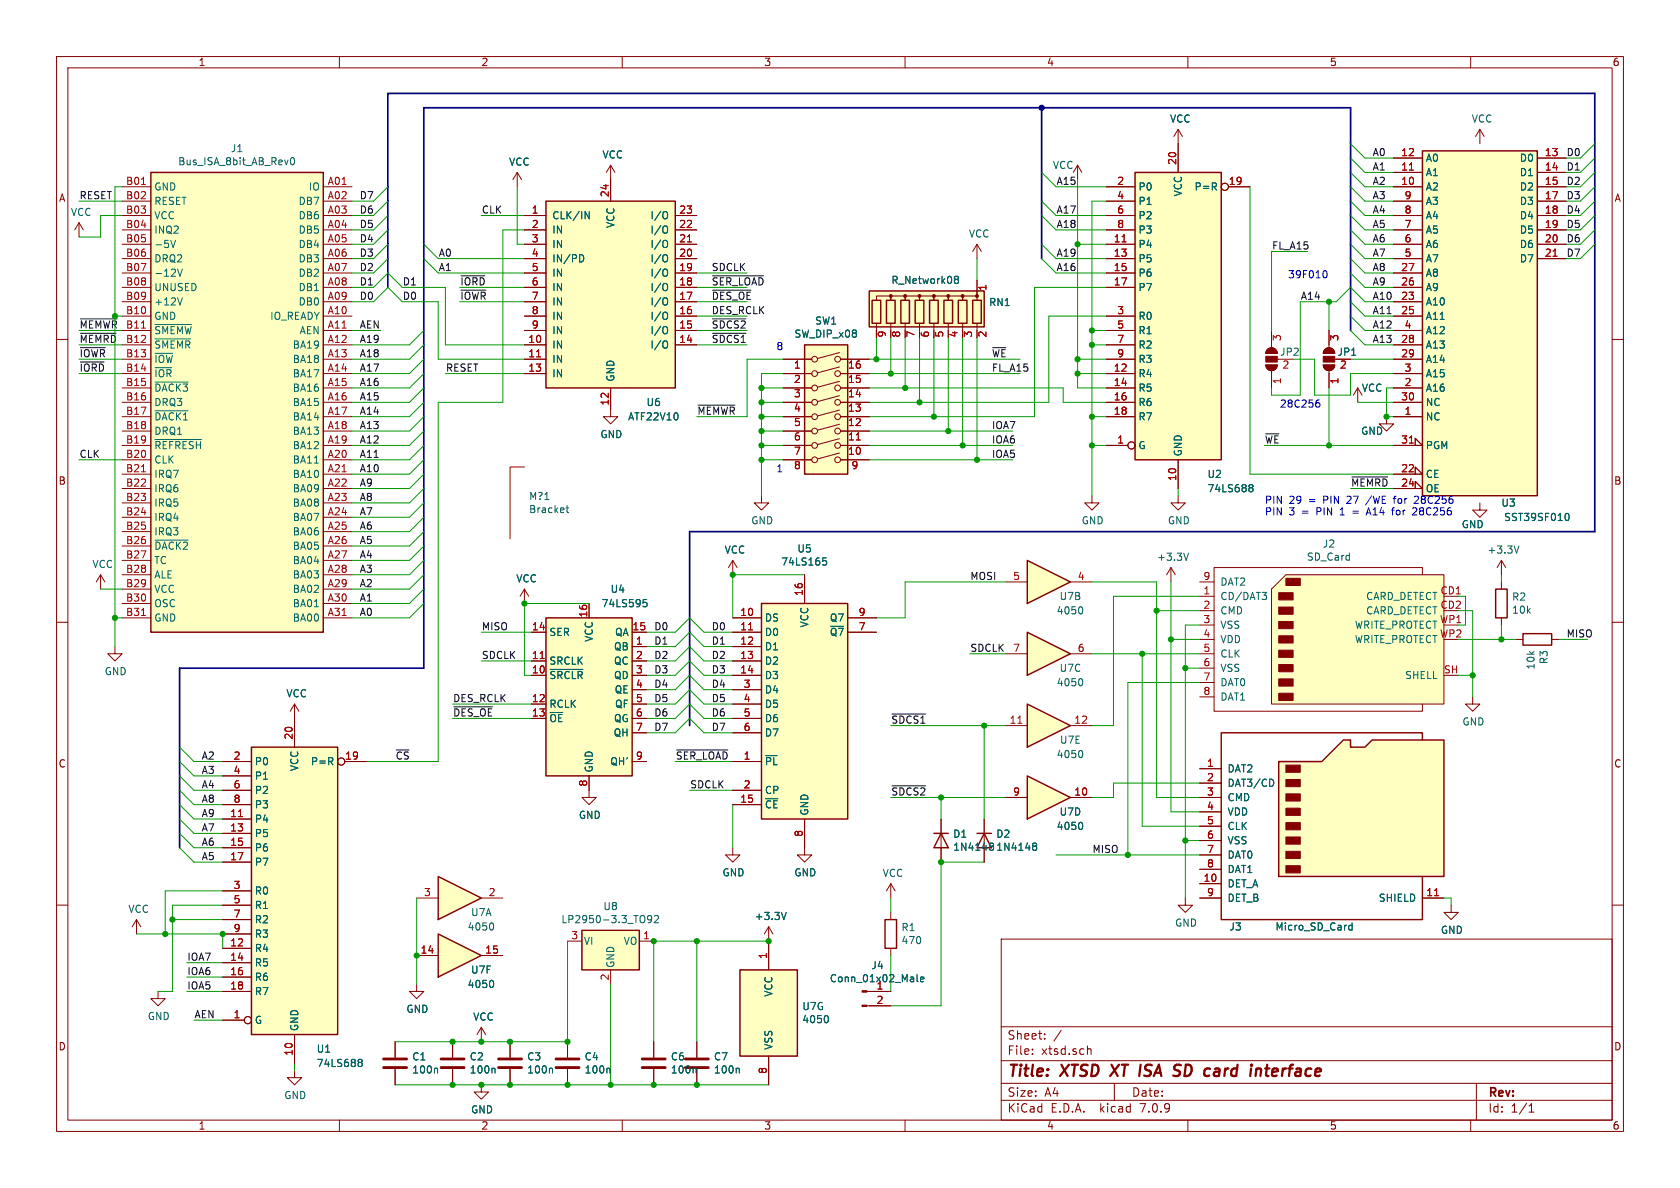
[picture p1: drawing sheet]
<svg xmlns="http://www.w3.org/2000/svg" width="297mm" height="210mm" viewBox="0 0 297 210" stroke-linecap="round" stroke-linejoin="round" font-family="sans-serif">
<defs><g id="words">
<g font-size="2.8" fill="#840000">
<text x="178" y="190.9">Title:</text>
<text x="187.7" y="190.9">XTSD</text>
<text x="197.3" y="190.9">XT ISA</text>
<text x="210" y="190.9">SD</text>
<text x="216.2" y="190.9">card</text>
<text x="225.1" y="190.9">interface</text>
</g>
<g font-size="2.1" fill="#840000">
<text x="178" y="184">Sheet:</text>
<text x="178" y="186.7">File:</text>
<text x="184.1" y="186.7">xtsd.sch</text>
<text x="178" y="196.9">KiCad</text>
<text x="178" y="194.1">Size:</text>
<text x="184.7" y="194.1">A4</text>
<text x="185.7" y="196.9">E.D.A.</text>
<text x="194.6" y="196.9">kicad</text>
<text x="200" y="194.1">Date:</text>
<text x="201.8" y="196.9">7.0.9</text>
<text x="263" y="194.3">Rev:</text>
<text x="263" y="196.9">Id:</text>
<text x="267.1" y="196.9">1/1</text>
</g>
<g font-size="1.8" fill="#840000">
<text x="35" y="11.9">1</text>
<text x="85" y="11.9">2</text>
<text x="135" y="11.9">3</text>
<text x="185" y="11.9">4</text>
<text x="235" y="11.9">5</text>
<text x="285" y="11.9">6</text>
<text x="10.3" y="35.9">A</text>
<text x="285.3" y="35.9">A</text>
<text x="236.4" y="63.1">JP1</text>
<text x="10.3" y="85.9">B</text>
<text x="285.3" y="85.9">B</text>
<text x="10.3" y="135.9">C</text>
<text x="285.3" y="135.9">C</text>
<text x="10.3" y="185.9">D</text>
<text x="285.3" y="185.9">D</text>
<text x="35" y="199.9">1</text>
<text x="85" y="199.9">2</text>
<text x="135" y="199.9">3</text>
<text x="185" y="199.9">4</text>
<text x="235" y="199.9">5</text>
<text x="285" y="199.9">6</text>
</g>
<g font-size="1.8" fill="#006464">
<text x="206.7" y="21.9">VCC</text>
<text x="260.1" y="21.9">VCC</text>
<text x="31.4" y="29.4">Bus_ISA_8bit_AB_Rev0</text>
<text x="40.7" y="27.1">J1</text>
<text x="89.9" y="29.5">VCC</text>
<text x="106.4" y="28.2">VCC</text>
<text x="252" y="28.8">A0</text>
<text x="268.6" y="28.8">D0</text>
<text x="27.2" y="33.9">GND</text>
<text x="54.5" y="33.9">IO</text>
<text x="186" y="30.1">VCC</text>
<text x="201.2" y="33.9">P0</text>
<text x="209.1" y="34.8" transform="rotate(-90 209.1 34.8)">VCC</text>
<text x="211.1" y="33.9">P=R</text>
<text x="252" y="33.9">A2</text>
<text x="252" y="31.3">A1</text>
<text x="268.6" y="31.3">D1</text>
<text x="268.6" y="33.9">D2</text>
<text x="12.4" y="38.4">VCC</text>
<text x="27.2" y="36.4">RESET</text>
<text x="27.2" y="39">VCC</text>
<text x="27.2" y="41.5">INQ2</text>
<text x="52.7" y="36.4">DB7</text>
<text x="52.7" y="39">DB6</text>
<text x="52.7" y="41.5">DB5</text>
<text x="97.5" y="39">CLK/IN</text>
<text x="97.5" y="41.5">IN</text>
<text x="108.8" y="40.4" transform="rotate(-90 108.8 40.4)">VCC</text>
<text x="114.9" y="41.5">I/O</text>
<text x="114.9" y="39">I/O</text>
<text x="201.2" y="36.4">P1</text>
<text x="201.2" y="39">P2</text>
<text x="201.2" y="41.5">P3</text>
<text x="252" y="41.5">A5</text>
<text x="252" y="39">A4</text>
<text x="252" y="36.4">A3</text>
<text x="268.6" y="36.4">D3</text>
<text x="268.6" y="39">D4</text>
<text x="268.6" y="41.5">D5</text>
<text x="27.2" y="44">-5V</text>
<text x="27.2" y="46.6">DRQ2</text>
<text x="52.7" y="44">DB4</text>
<text x="52.7" y="46.6">DB3</text>
<text x="97.5" y="44">IN</text>
<text x="97.5" y="46.6">IN/PD</text>
<text x="114.9" y="46.6">I/O</text>
<text x="114.9" y="44">I/O</text>
<text x="171.2" y="42.2">VCC</text>
<text x="201.2" y="44">P4</text>
<text x="201.2" y="46.6">P5</text>
<text x="252" y="46.6">A7</text>
<text x="252" y="44">A6</text>
<text x="268.6" y="44">D6</text>
<text x="268.6" y="46.6">D7</text>
<text x="27.2" y="49.1">-12V</text>
<text x="27.2" y="51.7">UNUSED</text>
<text x="52.7" y="49.1">DB2</text>
<text x="52.7" y="51.7">DB1</text>
<text x="97.5" y="49.1">IN</text>
<text x="97.5" y="51.7">IN</text>
<text x="114.9" y="51.7">I/O</text>
<text x="114.9" y="49.1">I/O</text>
<text x="157.5" y="50.4">R_Network08</text>
<text x="201.2" y="49.1">P6</text>
<text x="201.2" y="51.7">P7</text>
<text x="252" y="51.7">A9</text>
<text x="252" y="49.1">A8</text>
<text x="27.2" y="54.2">+12V</text>
<text x="27.2" y="56.7">GND</text>
<text x="27.2" y="59.3">~{SMEMW}</text>
<text x="47.7" y="56.7">IO_READY</text>
<text x="52.7" y="54.2">DB0</text>
<text x="52.9" y="59.3">AEN</text>
<text x="97.5" y="54.2">IN</text>
<text x="97.5" y="56.7">IN</text>
<text x="97.5" y="59.3">IN</text>
<text x="114.9" y="59.3">I/O</text>
<text x="114.9" y="56.7">I/O</text>
<text x="114.9" y="54.2">I/O</text>
<text x="140.4" y="59.9">SW_DIP_x08</text>
<text x="144" y="57.6">SW1</text>
<text x="174.8" y="54.3">RN1</text>
<text x="201.2" y="56.7">R0</text>
<text x="201.2" y="59.3">R1</text>
<text x="252" y="54.2">A10</text>
<text x="252" y="56.7">A11</text>
<text x="252" y="59.3">A12</text>
<text x="27.2" y="61.8">~{SMEMR}</text>
<text x="27.2" y="64.4">~{IOW}</text>
<text x="51.7" y="61.8">BA19</text>
<text x="51.7" y="64.4">BA18</text>
<text x="97.5" y="61.8">IN</text>
<text x="97.5" y="64.4">IN</text>
<text x="114.9" y="61.8">I/O</text>
<text x="201.2" y="61.8">R2</text>
<text x="201.2" y="64.4">R3</text>
<text x="226.2" y="63.1">JP2</text>
<text x="252" y="61.8">A13</text>
<text x="252" y="64.4">A14</text>
<text x="27.2" y="66.9">~{IOR}</text>
<text x="27.2" y="69.4">~{DACK3}</text>
<text x="27.2" y="72">DRQ3</text>
<text x="51.7" y="66.9">BA17</text>
<text x="51.7" y="69.4">BA16</text>
<text x="51.7" y="72">BA15</text>
<text x="97.5" y="66.9">IN</text>
<text x="108.8" y="67.6" transform="rotate(-90 108.8 67.6)">GND</text>
<text x="114.2" y="72">U6</text>
<text x="201.2" y="66.9">R4</text>
<text x="201.2" y="69.4">R5</text>
<text x="201.2" y="72">R6</text>
<text x="240.7" y="69.4">VCC</text>
<text x="252" y="69.4">A16</text>
<text x="252" y="66.9">A15</text>
<text x="252" y="72">NC</text>
<text x="27.2" y="74.5">~{DACK1}</text>
<text x="27.2" y="77.1">DRQ1</text>
<text x="51.7" y="74.5">BA14</text>
<text x="51.7" y="77.1">BA13</text>
<text x="106" y="77.6">GND</text>
<text x="110.9" y="74.5">ATF22V10</text>
<text x="201.2" y="74.5">R7</text>
<text x="240.5" y="77.1">GND</text>
<text x="252" y="74.5">NC</text>
<text x="27.2" y="79.6">~{REFRESH}</text>
<text x="27.2" y="82.1">CLK</text>
<text x="51.7" y="79.6">BA12</text>
<text x="51.7" y="82.1">BA11</text>
<text x="201.2" y="79.6">G</text>
<text x="209.1" y="80.8" transform="rotate(-90 209.1 80.8)">GND</text>
<text x="252" y="79.6">PGM</text>
<text x="27.2" y="84.7">IRQ7</text>
<text x="27.2" y="87.2">IRQ6</text>
<text x="27.2" y="89.8">IRQ5</text>
<text x="51.7" y="84.7">BA10</text>
<text x="51.7" y="87.2">BA09</text>
<text x="51.7" y="89.8">BA08</text>
<text x="93.4" y="88.6">M?1</text>
<text x="213.4" y="87.2">74LS688</text>
<text x="213.4" y="84.7">U2</text>
<text x="252" y="84.7">CE</text>
<text x="252" y="87.2">OE</text>
<text x="265.3" y="89.8">U3</text>
<text x="27.2" y="92.3">IRQ4</text>
<text x="27.2" y="94.8">IRQ3</text>
<text x="51.7" y="92.3">BA07</text>
<text x="51.7" y="94.8">BA06</text>
<text x="93.4" y="90.9">Bracket</text>
<text x="132.7" y="92.9">GND</text>
<text x="191.1" y="92.9">GND</text>
<text x="206.4" y="92.9">GND</text>
<text x="258.3" y="93.6">GND</text>
<text x="265.8" y="92.3">SST39SF010</text>
<text x="16.2" y="100.6">VCC</text>
<text x="27.2" y="97.4">~{DACK2}</text>
<text x="27.2" y="99.9">TC</text>
<text x="51.7" y="97.4">BA05</text>
<text x="51.7" y="99.9">BA04</text>
<text x="128" y="98.1">VCC</text>
<text x="138" y="100.2">74LS165</text>
<text x="140.9" y="97.9">U5</text>
<text x="204.4" y="99.3">+3.3V</text>
<text x="230.9" y="99.3">SD_Card</text>
<text x="233.8" y="97">J2</text>
<text x="262.9" y="98.1">+3.3V</text>
<text x="27.2" y="102.5">ALE</text>
<text x="27.2" y="105">VCC</text>
<text x="27.2" y="107.5">OSC</text>
<text x="51.7" y="102.5">BA03</text>
<text x="51.7" y="105">BA02</text>
<text x="51.7" y="107.5">BA01</text>
<text x="91.2" y="103.1">VCC</text>
<text x="106.2" y="107.5">74LS595</text>
<text x="107.8" y="105">U4</text>
<text x="187.2" y="106.3">U7B</text>
<text x="215.6" y="106.3">CD/DAT3</text>
<text x="215.6" y="103.7">DAT2</text>
<text x="241.4" y="106.3">CARD_DETECT</text>
<text x="267.2" y="106.4">R2</text>
<text x="27.2" y="110.1">GND</text>
<text x="51.7" y="110.1">BA00</text>
<text x="97" y="112.6">SER</text>
<text x="105" y="113.6" transform="rotate(-90 105 113.6)">VCC</text>
<text x="108.6" y="112.6">QA</text>
<text x="135.1" y="110.1">DS</text>
<text x="135.1" y="112.6">D0</text>
<text x="143.1" y="111" transform="rotate(-90 143.1 111)">VCC</text>
<text x="146.6" y="112.6">~{Q7}</text>
<text x="146.6" y="110.1">Q7</text>
<text x="186.7" y="108.8">4050</text>
<text x="215.6" y="108.8">CMD</text>
<text x="215.6" y="111.4">VSS</text>
<text x="215.6" y="113.9">VDD</text>
<text x="239.4" y="111.4">WRITE_PROTECT</text>
<text x="239.4" y="113.9">WRITE_PROTECT</text>
<text x="241.4" y="108.8">CARD_DETECT</text>
<text x="267.2" y="108.7">10k</text>
<text x="18.4" y="119.6">GND</text>
<text x="97" y="117.7">SRCLK</text>
<text x="108.4" y="115.2">QB</text>
<text x="108.4" y="117.7">QC</text>
<text x="135.1" y="115.2">D1</text>
<text x="135.1" y="117.7">D2</text>
<text x="187.2" y="119">U7C</text>
<text x="215.6" y="116.4">CLK</text>
<text x="215.6" y="119">VSS</text>
<text x="271.5" y="118.5" transform="rotate(-90 271.5 118.5)">10k</text>
<text x="273.8" y="117.5" transform="rotate(-90 273.8 117.5)">R3</text>
<text x="50.5" y="123.5">VCC</text>
<text x="97" y="120.2">~{SRCLR}</text>
<text x="97" y="125.3">RCLK</text>
<text x="108.4" y="120.2">QD</text>
<text x="108.6" y="122.8">QE</text>
<text x="108.6" y="125.3">QF</text>
<text x="135.1" y="120.2">D3</text>
<text x="135.1" y="122.8">D4</text>
<text x="135.1" y="125.3">D5</text>
<text x="186.7" y="121.5">4050</text>
<text x="215.6" y="121.5">DAT0</text>
<text x="215.6" y="124.1">DAT1</text>
<text x="248.3" y="120.2">SHELL</text>
<text x="97" y="127.9">~{OE}</text>
<text x="108.4" y="130.4">QH</text>
<text x="108.4" y="127.9">QG</text>
<text x="135.1" y="127.9">D6</text>
<text x="135.1" y="130.4">D7</text>
<text x="187.3" y="131.7">U7E</text>
<text x="258.4" y="128.4">GND</text>
<text x="45" y="135.5">P0</text>
<text x="52.9" y="136.4" transform="rotate(-90 52.9 136.4)">VCC</text>
<text x="54.9" y="135.5">P=R</text>
<text x="105" y="136.7" transform="rotate(-90 105 136.7)">GND</text>
<text x="107.8" y="135.5">QH'</text>
<text x="135.1" y="135.5">~{PL}</text>
<text x="186.7" y="134.2">4050</text>
<text x="216.9" y="136.8">DAT2</text>
<text x="45" y="138">P1</text>
<text x="45" y="140.6">P2</text>
<text x="45" y="143.1">P3</text>
<text x="135.1" y="143.1">~{CE}</text>
<text x="135.1" y="140.6">CP</text>
<text x="216.9" y="139.3">DAT3/CD</text>
<text x="216.9" y="141.8">CMD</text>
<text x="45" y="145.6">P4</text>
<text x="45" y="148.2">P5</text>
<text x="102.2" y="145">GND</text>
<text x="143.1" y="144.3" transform="rotate(-90 143.1 144.3)">GND</text>
<text x="168.4" y="148.3">D1</text>
<text x="176" y="148.3">D2</text>
<text x="186.7" y="146.9">4050</text>
<text x="187.2" y="144.4">U7D</text>
<text x="216.9" y="144.4">VDD</text>
<text x="216.9" y="146.9">CLK</text>
<text x="216.9" y="149.5">VSS</text>
<text x="45" y="150.7">P6</text>
<text x="45" y="153.3">P7</text>
<text x="127.6" y="155.1">GND</text>
<text x="140.3" y="155.1">GND</text>
<text x="155.9" y="155.2">VCC</text>
<text x="168.4" y="150.6">1N4148</text>
<text x="176" y="150.6">1N4148</text>
<text x="216.9" y="152">DAT0</text>
<text x="216.9" y="154.5">DAT1</text>
<text x="22.6" y="161.6">VCC</text>
<text x="45" y="158.3">R0</text>
<text x="45" y="160.9">R1</text>
<text x="106.6" y="161.1">U8</text>
<text x="216.9" y="157.1">DET_A</text>
<text x="216.9" y="159.6">DET_B</text>
<text x="243.6" y="159.6">SHIELD</text>
<text x="45" y="163.4">R2</text>
<text x="45" y="166">R3</text>
<text x="82.6" y="164.7">4050</text>
<text x="83.2" y="162.2">U7A</text>
<text x="99.1" y="163.4">LP2950-3.3_TO92</text>
<text x="103.1" y="167.2">VI</text>
<text x="110.2" y="167.2">VO</text>
<text x="133.3" y="162.8">+3.3V</text>
<text x="159.3" y="164.8">R1</text>
<text x="159.3" y="167.1">470</text>
<text x="207.6" y="164">GND</text>
<text x="217.2" y="164.7">J3</text>
<text x="225.4" y="164.7">Micro_SD_Card</text>
<text x="254.6" y="165.3">GND</text>
<text x="45" y="168.5">R4</text>
<text x="45" y="171">R5</text>
<text x="45" y="173.6">R6</text>
<text x="83.2" y="172.3">U7F</text>
<text x="108.8" y="171.2" transform="rotate(-90 108.8 171.2)">GND</text>
<text x="146.6" y="173.8">Conn_01x02_Male</text>
<text x="154" y="171.5">J4</text>
<text x="45" y="176.1">R7</text>
<text x="71.8" y="179.2">GND</text>
<text x="82.6" y="174.9">4050</text>
<text x="136.8" y="176.3" transform="rotate(-90 136.8 176.3)">VCC</text>
<text x="141.7" y="178.8">U7G</text>
<text x="26" y="180.5">GND</text>
<text x="45" y="181.2">G</text>
<text x="52.9" y="182.4" transform="rotate(-90 52.9 182.4)">GND</text>
<text x="83.6" y="180.6">VCC</text>
<text x="136.8" y="185.7" transform="rotate(-90 136.8 185.7)">VSS</text>
<text x="141.7" y="181.1">4050</text>
<text x="55.9" y="188.8">74LS688</text>
<text x="55.9" y="186.3">U1</text>
<text x="72.8" y="187.7">C1</text>
<text x="72.8" y="190">100n</text>
<text x="82.9" y="187.7">C2</text>
<text x="82.9" y="190">100n</text>
<text x="93.1" y="187.7">C3</text>
<text x="93.1" y="190">100n</text>
<text x="103.3" y="187.7">C4</text>
<text x="103.3" y="190">100n</text>
<text x="118.5" y="187.7">C6</text>
<text x="118.5" y="190">100n</text>
<text x="126.1" y="187.7">C7</text>
<text x="126.1" y="190">100n</text>
<text x="50.2" y="194.5">GND</text>
<text x="83.2" y="197">GND</text>
</g>
<g font-size="1.8" fill="#a90000">
<text x="208" y="29.3" transform="rotate(-90 208 29.3)">20</text>
<text x="247.6" y="27.7">12</text>
<text x="273" y="27.7">13</text>
<text x="22.2" y="32.8">B01</text>
<text x="22.2" y="35.3">B02</text>
<text x="57.8" y="32.8">A01</text>
<text x="57.8" y="35.3">A02</text>
<text x="107.7" y="35" transform="rotate(-90 107.7 35)">24</text>
<text x="197.4" y="32.8">2</text>
<text x="197.4" y="35.3">4</text>
<text x="217.1" y="32.8">19</text>
<text x="247.6" y="32.8">10</text>
<text x="247.6" y="30.2">11</text>
<text x="248.2" y="35.3">9</text>
<text x="273" y="30.2">14</text>
<text x="273" y="32.8">15</text>
<text x="273" y="35.3">17</text>
<text x="22.2" y="37.8">B03</text>
<text x="22.2" y="40.4">B04</text>
<text x="57.8" y="37.8">A03</text>
<text x="57.8" y="40.4">A04</text>
<text x="93.9" y="37.8">1</text>
<text x="93.9" y="40.4">2</text>
<text x="120" y="40.4">22</text>
<text x="120" y="37.8">23</text>
<text x="197.4" y="37.8">6</text>
<text x="197.4" y="40.4">8</text>
<text x="248.2" y="40.4">7</text>
<text x="248.2" y="37.8">8</text>
<text x="273" y="37.8">18</text>
<text x="273" y="40.4">19</text>
<text x="22.2" y="42.9">B05</text>
<text x="22.2" y="45.5">B06</text>
<text x="57.8" y="42.9">A05</text>
<text x="57.8" y="45.5">A06</text>
<text x="93.9" y="42.9">3</text>
<text x="93.9" y="45.5">4</text>
<text x="120" y="45.5">20</text>
<text x="120" y="42.9">21</text>
<text x="196.8" y="42.9">11</text>
<text x="196.8" y="45.5">13</text>
<text x="248.2" y="45.5">5</text>
<text x="248.2" y="42.9">6</text>
<text x="273" y="42.9">20</text>
<text x="273" y="45.5">21</text>
<text x="22.2" y="48">B07</text>
<text x="22.2" y="50.5">B08</text>
<text x="22.2" y="53.1">B09</text>
<text x="57.8" y="48">A07</text>
<text x="57.8" y="50.5">A08</text>
<text x="57.8" y="53.1">A09</text>
<text x="93.9" y="48">5</text>
<text x="93.9" y="50.5">6</text>
<text x="93.9" y="53.1">7</text>
<text x="120" y="53.1">17</text>
<text x="120" y="50.5">18</text>
<text x="120" y="48">19</text>
<text x="174.7" y="51.5" transform="rotate(-90 174.7 51.5)">1</text>
<text x="196.8" y="48">15</text>
<text x="196.8" y="50.5">17</text>
<text x="247.6" y="53.1">23</text>
<text x="247.6" y="50.5">26</text>
<text x="247.6" y="48">27</text>
<text x="22.2" y="55.6">B10</text>
<text x="22.2" y="58.2">B11</text>
<text x="57.8" y="55.6">A10</text>
<text x="57.8" y="58.2">A11</text>
<text x="93.9" y="55.6">8</text>
<text x="93.9" y="58.2">9</text>
<text x="120" y="58.2">15</text>
<text x="120" y="55.6">16</text>
<text x="156.9" y="59.8" transform="rotate(-90 156.9 59.8)">9</text>
<text x="159.5" y="59.8" transform="rotate(-90 159.5 59.8)">8</text>
<text x="162" y="59.8" transform="rotate(-90 162 59.8)">7</text>
<text x="164.5" y="59.8" transform="rotate(-90 164.5 59.8)">6</text>
<text x="167.1" y="59.8" transform="rotate(-90 167.1 59.8)">5</text>
<text x="169.6" y="59.8" transform="rotate(-90 169.6 59.8)">4</text>
<text x="172.2" y="59.8" transform="rotate(-90 172.2 59.8)">3</text>
<text x="174.7" y="59.8" transform="rotate(-90 174.7 59.8)">2</text>
<text x="197.4" y="55.6">3</text>
<text x="197.4" y="58.2">5</text>
<text x="247.6" y="55.6">25</text>
<text x="248.2" y="58.2">4</text>
<text x="22.2" y="65.8">B14</text>
<text x="57.8" y="60.7">A12</text>
<text x="57.8" y="63.2">A13</text>
<text x="57.8" y="65.8">A14</text>
<text x="93.3" y="60.7">10</text>
<text x="93.3" y="63.2">11</text>
<text x="93.3" y="65.8">13</text>
<text x="120" y="60.7">14</text>
<text x="140.3" y="65.5">1</text>
<text x="149.8" y="65.5">16</text>
<text x="196.8" y="65.8">12</text>
<text x="197.4" y="60.7">7</text>
<text x="197.4" y="63.2">9</text>
<text x="226.6" y="65.5">2</text>
<text x="226.8" y="60.4" transform="rotate(-90 226.8 60.4)">3</text>
<text x="236.8" y="65.5">2</text>
<text x="236.9" y="60.4" transform="rotate(-90 236.9 60.4)">3</text>
<text x="247.6" y="60.7">28</text>
<text x="247.6" y="63.2">29</text>
<text x="248.2" y="65.8">3</text>
<text x="22.2" y="68.3">B15</text>
<text x="22.2" y="70.9">B16</text>
<text x="57.8" y="68.3">A15</text>
<text x="57.8" y="70.9">A16</text>
<text x="107.7" y="71.8" transform="rotate(-90 107.7 71.8)">12</text>
<text x="140.3" y="68">2</text>
<text x="140.3" y="70.6">3</text>
<text x="149.8" y="70.6">14</text>
<text x="149.8" y="68">15</text>
<text x="196.8" y="68.3">14</text>
<text x="196.8" y="70.9">16</text>
<text x="226.8" y="68" transform="rotate(-90 226.8 68)">1</text>
<text x="236.9" y="68" transform="rotate(-90 236.9 68)">1</text>
<text x="247.6" y="70.9">30</text>
<text x="248.2" y="68.3">2</text>
<text x="22.2" y="73.4">B17</text>
<text x="22.2" y="75.9">B18</text>
<text x="57.8" y="73.4">A17</text>
<text x="57.8" y="75.9">A18</text>
<text x="140.3" y="73.1">4</text>
<text x="140.3" y="75.6">5</text>
<text x="149.8" y="75.6">12</text>
<text x="149.8" y="73.1">13</text>
<text x="196.8" y="73.4">18</text>
<text x="248.2" y="73.4">1</text>
<text x="22.2" y="78.5">B19</text>
<text x="22.2" y="81">B20</text>
<text x="22.2" y="83.6">B21</text>
<text x="57.8" y="78.5">A19</text>
<text x="57.8" y="81">A20</text>
<text x="57.8" y="83.6">A21</text>
<text x="140.3" y="78.2">6</text>
<text x="140.3" y="80.7">7</text>
<text x="140.3" y="83.3">8</text>
<text x="149.8" y="80.7">10</text>
<text x="149.8" y="78.2">11</text>
<text x="150.4" y="83.3">9</text>
<text x="197.4" y="78.5">1</text>
<text x="247.6" y="83.6">22</text>
<text x="247.6" y="78.5">31</text>
<text x="22.2" y="86.1">B22</text>
<text x="22.2" y="88.6">B23</text>
<text x="57.8" y="86.1">A22</text>
<text x="57.8" y="88.6">A23</text>
<text x="208" y="85.1" transform="rotate(-90 208 85.1)">10</text>
<text x="247.6" y="86.1">24</text>
<text x="22.2" y="91.2">B24</text>
<text x="22.2" y="93.7">B25</text>
<text x="57.8" y="91.2">A24</text>
<text x="57.8" y="93.7">A25</text>
<text x="22.2" y="96.3">B26</text>
<text x="22.2" y="98.8">B27</text>
<text x="22.2" y="101.3">B28</text>
<text x="57.8" y="96.3">A26</text>
<text x="57.8" y="98.8">A27</text>
<text x="57.8" y="101.3">A28</text>
<text x="22.2" y="103.9">B29</text>
<text x="22.2" y="106.4">B30</text>
<text x="57.8" y="103.9">A29</text>
<text x="57.8" y="106.4">A30</text>
<text x="142" y="105.5" transform="rotate(-90 142 105.5)">16</text>
<text x="179" y="102.6">5</text>
<text x="190.4" y="102.6">4</text>
<text x="212.7" y="105.2">1</text>
<text x="212.7" y="107.7">2</text>
<text x="212.7" y="102.6">9</text>
<text x="254.6" y="105.2">CD1</text>
<text x="254.6" y="107.7">CD2</text>
<text x="22.2" y="109">B31</text>
<text x="57.8" y="109">A31</text>
<text x="93.9" y="111.5">14</text>
<text x="103.9" y="109.3" transform="rotate(-90 103.9 109.3)">16</text>
<text x="111.7" y="111.5">15</text>
<text x="130.8" y="109">10</text>
<text x="130.8" y="111.5">11</text>
<text x="151.7" y="111.5">7</text>
<text x="151.7" y="109">9</text>
<text x="212.7" y="110.2">3</text>
<text x="212.7" y="112.8">4</text>
<text x="254.5" y="110.2">WP1</text>
<text x="254.5" y="112.8">WP2</text>
<text x="93.9" y="119.1">10</text>
<text x="93.9" y="116.6">11</text>
<text x="112.3" y="114">1</text>
<text x="112.3" y="116.6">2</text>
<text x="112.3" y="119.1">3</text>
<text x="130.8" y="114">12</text>
<text x="130.8" y="116.6">13</text>
<text x="130.8" y="119.1">14</text>
<text x="179" y="115.3">7</text>
<text x="190.4" y="115.3">6</text>
<text x="212.7" y="115.3">5</text>
<text x="212.7" y="117.9">6</text>
<text x="255.2" y="119.1">SH</text>
<text x="93.9" y="124.2">12</text>
<text x="112.3" y="121.7">4</text>
<text x="112.3" y="124.2">5</text>
<text x="131.4" y="121.7">3</text>
<text x="131.4" y="124.2">4</text>
<text x="212.7" y="120.4">7</text>
<text x="212.7" y="122.9">8</text>
<text x="51.8" y="130.9" transform="rotate(-90 51.8 130.9)">20</text>
<text x="93.9" y="126.7">13</text>
<text x="112.3" y="126.7">6</text>
<text x="112.3" y="129.3">7</text>
<text x="131.4" y="126.7">5</text>
<text x="131.4" y="129.3">6</text>
<text x="178.4" y="128">11</text>
<text x="189.8" y="128">12</text>
<text x="41.2" y="134.4">2</text>
<text x="41.2" y="136.9">4</text>
<text x="60.9" y="134.4">19</text>
<text x="112.3" y="134.4">9</text>
<text x="131.4" y="134.4">1</text>
<text x="213.3" y="135.6">1</text>
<text x="41.2" y="139.4">6</text>
<text x="41.2" y="142">8</text>
<text x="103.9" y="139.1" transform="rotate(-90 103.9 139.1)">8</text>
<text x="130.8" y="142">15</text>
<text x="131.4" y="139.4">2</text>
<text x="179" y="140.7">9</text>
<text x="189.8" y="140.7">10</text>
<text x="213.3" y="138.2">2</text>
<text x="213.3" y="140.7">3</text>
<text x="213.3" y="143.3">4</text>
<text x="40.6" y="144.5">11</text>
<text x="40.6" y="147.1">13</text>
<text x="40.6" y="149.6">15</text>
<text x="142" y="148" transform="rotate(-90 142 148)">8</text>
<text x="213.3" y="145.8">5</text>
<text x="213.3" y="148.3">6</text>
<text x="40.6" y="152.1">17</text>
<text x="212.7" y="156">10</text>
<text x="213.3" y="150.9">7</text>
<text x="213.3" y="153.4">8</text>
<text x="41.2" y="157.2">3</text>
<text x="41.2" y="159.8">5</text>
<text x="74.9" y="158.5">3</text>
<text x="86.3" y="158.5">2</text>
<text x="213.3" y="158.5">9</text>
<text x="252.1" y="158.5">11</text>
<text x="40.6" y="167.4">12</text>
<text x="41.2" y="162.3">7</text>
<text x="41.2" y="164.8">9</text>
<text x="100.9" y="166.1">3</text>
<text x="113.6" y="166.1">1</text>
<text x="40.6" y="169.9">14</text>
<text x="40.6" y="172.5">16</text>
<text x="74.3" y="168.7">14</text>
<text x="85.7" y="168.7">15</text>
<text x="107.7" y="173.4" transform="rotate(-90 107.7 173.4)">2</text>
<text x="135.6" y="169.6" transform="rotate(-90 135.6 169.6)">1</text>
<text x="40.6" y="175">18</text>
<text x="154.9" y="175">1</text>
<text x="154.9" y="177.5">2</text>
<text x="41.2" y="180.1">1</text>
<text x="51.8" y="186.7" transform="rotate(-90 51.8 186.7)">10</text>
<text x="135.6" y="189.9" transform="rotate(-90 135.6 189.9)">8</text>
</g>
<g font-size="1.8" fill="#0f0f0f">
<text x="242.6" y="27.7">A0</text>
<text x="14" y="35.3">RESET</text>
<text x="63.5" y="35.3">D7</text>
<text x="186.7" y="32.8">A15</text>
<text x="242.6" y="32.8">A2</text>
<text x="242.6" y="35.3">A3</text>
<text x="242.6" y="30.2">A1</text>
<text x="276.9" y="30.2">D1</text>
<text x="63.5" y="40.4">D5</text>
<text x="63.5" y="37.8">D6</text>
<text x="85.1" y="37.8">CLK</text>
<text x="186.7" y="40.4">A18</text>
<text x="186.7" y="37.8">A17</text>
<text x="242.6" y="40.4">A5</text>
<text x="242.6" y="37.8">A4</text>
<text x="63.5" y="48">D2</text>
<text x="63.5" y="45.5">D3</text>
<text x="63.5" y="42.9">D4</text>
<text x="77.5" y="45.5">A0</text>
<text x="77.5" y="48">A1</text>
<text x="125.7" y="48">SDCLK</text>
<text x="186.7" y="45.5">A19</text>
<text x="186.7" y="48">A16</text>
<text x="224.8" y="44.2">FL_A15</text>
<text x="242.6" y="42.9">A6</text>
<text x="242.6" y="45.5">A7</text>
<text x="242.6" y="48">A8</text>
<text x="63.5" y="50.5">D1</text>
<text x="63.5" y="53.1">D0</text>
<text x="71.1" y="53.1">D0</text>
<text x="71.1" y="50.5">D1</text>
<text x="81.3" y="53.1">~{IOWR}</text>
<text x="81.3" y="50.5">~{IORD}</text>
<text x="125.7" y="50.5">~{SER_LOAD}</text>
<text x="125.7" y="53.1">~{DES_OE}</text>
<text x="229.9" y="53.1">A14</text>
<text x="242.6" y="53.1">A10</text>
<text x="242.6" y="50.5">A9</text>
<text x="14" y="58.2">~{MEMWR}</text>
<text x="63.5" y="58.2">AEN</text>
<text x="125.7" y="58.2">~{SDCS2}</text>
<text x="125.7" y="55.6">DES_RCLK</text>
<text x="242.6" y="55.6">A11</text>
<text x="242.6" y="58.2">A12</text>
<text x="14" y="60.7">~{MEMRD}B12</text>
<text x="14" y="63.2">~{IOWR} B13</text>
<text x="14" y="65.8">~{IORD}</text>
<text x="63.5" y="65.8">A17</text>
<text x="63.5" y="60.7">A19</text>
<text x="63.5" y="63.2">A18</text>
<text x="78.7" y="65.8">RESET</text>
<text x="125.7" y="60.7">~{SDCS1}</text>
<text x="175.3" y="65.8">FL_A15</text>
<text x="175.3" y="63.2">~{WE}</text>
<text x="242.6" y="60.7">A13</text>
<text x="63.5" y="68.3">A16</text>
<text x="63.5" y="70.9">A15</text>
<text x="63.5" y="75.9">A13</text>
<text x="63.5" y="73.4">A14</text>
<text x="123.2" y="73.4">~{MEMWR}</text>
<text x="175.3" y="75.9">IOA7</text>
<text x="14" y="81">CLK</text>
<text x="63.5" y="83.6">A10</text>
<text x="63.5" y="81">A11</text>
<text x="63.5" y="78.5">A12</text>
<text x="175.3" y="81">IOA5</text>
<text x="175.3" y="78.5">IOA6</text>
<text x="223.5" y="78.5">~{WE}</text>
<text x="63.5" y="88.6">A8</text>
<text x="63.5" y="86.1">A9</text>
<text x="238.8" y="86.1">~{MEMRD}24</text>
<text x="63.5" y="91.2">A7</text>
<text x="63.5" y="93.7">A6</text>
<text x="63.5" y="96.3">A5</text>
<text x="63.5" y="98.8">A4</text>
<text x="63.5" y="101.3">A3</text>
<text x="63.5" y="103.9">A2</text>
<text x="63.5" y="106.4">A1</text>
<text x="171.4" y="102.6">MOSI</text>
<text x="63.5" y="109">A0</text>
<text x="85.1" y="111.5">MISO</text>
<text x="115.6" y="111.5">D0</text>
<text x="125.7" y="111.5">D0</text>
<text x="276.9" y="112.8">MISO</text>
<text x="85.1" y="116.6">SDCLK</text>
<text x="115.6" y="114">D1</text>
<text x="115.6" y="116.6">D2</text>
<text x="115.6" y="119.1">D3</text>
<text x="125.7" y="119.1">D3</text>
<text x="125.7" y="116.6">D2</text>
<text x="125.7" y="114">D1</text>
<text x="171.4" y="115.3">SDCLK</text>
<text x="80" y="124.2">DES_RCLK</text>
<text x="115.6" y="124.2">D5</text>
<text x="115.6" y="121.7">D4</text>
<text x="125.7" y="124.2">D5</text>
<text x="125.7" y="121.7">D4</text>
<text x="80" y="126.7">~{DES_OE}</text>
<text x="115.6" y="126.7">D6</text>
<text x="115.6" y="129.3">D7</text>
<text x="125.7" y="126.7">D6</text>
<text x="125.7" y="129.3">D7</text>
<text x="157.5" y="128">~{SDCS1}</text>
<text x="35.6" y="134.4">A2</text>
<text x="35.6" y="136.9">A3</text>
<text x="69.8" y="134.4">~{CS}</text>
<text x="119.4" y="134.4">~{SER_LOAD} 1</text>
<text x="35.6" y="142">A8</text>
<text x="35.6" y="139.4">A4</text>
<text x="121.9" y="139.4">SDCLK</text>
<text x="157.5" y="140.7">~{SDCS2}</text>
<text x="35.6" y="149.6">A6</text>
<text x="35.6" y="144.5">A9</text>
<text x="35.6" y="147.1">A7</text>
<text x="35.6" y="152.1">A5</text>
<text x="193" y="150.9">MISO</text>
<text x="33" y="172.5">IOA6</text>
<text x="33" y="169.9">IOA7</text>
<text x="33" y="175">IOA5</text>
<text x="34.3" y="180.1">AEN</text>
</g>
<g font-size="1.8" fill="#009600">
<text x="276.9" y="27.7">D0</text>
<text x="276.9" y="32.8">D2</text>
<text x="276.9" y="35.3">D3</text>
<text x="276.9" y="37.8">D4</text>
<text x="276.9" y="40.4">D5</text>
<text x="276.9" y="45.5">D7</text>
<text x="276.9" y="42.9">D6</text>
</g>
<g font-size="1.8" fill="#0000c2">
<text x="227.6" y="49.3">39F010</text>
<text x="137.2" y="62">8</text>
<text x="226.2" y="72.1">28C256</text>
<text x="137.2" y="83.6">1</text>
<text x="223.5" y="89.1">PIN</text>
<text x="227.9" y="89.1">29</text>
<text x="231.5" y="89.1">=</text>
<text x="234.2" y="89.1">PIN</text>
<text x="238.6" y="89.1">27</text>
<text x="242.2" y="89.1">/WE</text>
<text x="247.3" y="89.1">for</text>
<text x="251.1" y="89.1">28C256</text>
<text x="223.5" y="91.2">PIN</text>
<text x="227.9" y="91.2">3</text>
<text x="230.3" y="91.2">=</text>
<text x="233" y="91.2">PIN</text>
<text x="237.4" y="91.2">1</text>
<text x="242.5" y="91.2">A14</text>
<text x="247.2" y="91.2">for</text>
<text x="251" y="91.2">28C256</text>
</g>
</g></defs>
<g fill="none" stroke="#840000" stroke-width=".18">
<path d="M10 10h277v190h-277zM12 12h273v186h-273zM60 10v2M110 10v2M160 10v2M210 10v2M260 10v2M190.5 29.2l-.8 1.3M190.5 29.2v2.6M190.5 29.2l.8 1.3M195.6 33h5.1M195.6 35.6h5.1"/>
<path d="M195.6 38.1h5.1M208.3 22.9v7.6M208.3 22.9l-.8 1.2M208.3 22.9l.7 1.2M217.2 33h3.8M261.6 22.9l-.7 1.2M261.6 22.9v2.5M261.6 22.9l.8 1.2M10 60h2M154.9 53.1v-.8h2.6v.8v-.8h2.5v.8v-.8h2.6v.8v-.8h2.5v.8v-.8h2.5v.8v-.8h2.6v.8v-.8h2.5v.8M154.9 57.2v2.5M157.5 57.2v1.2"/>
<path d="M160 57.2v1.2M162.6 57.2v1.2M165.1 57.2v1.2M167.6 57.2v1.2M170.2 57.2v1.2M172.7 43.2l-.7 1.3M172.7 43.2v2.5M172.7 49.5v2.6M172.7 57.2v1.2M172.7 43.2l.8 1.3M195.6 43.2h5.1M195.6 45.7h5.1"/>
<path d="M195.6 48.3h5.1M195.6 50.8h5.1M195.6 55.9h5.1M195.6 58.4h5.1M195.6 40.6h5.1M285 60h2M138.4 78.7h5.1M138.4 66h5.1M138.4 68.6h5.1M138.4 71.1h5.1M138.4 73.7h5.1M138.4 63.5h5.1"/>
<path d="M138.4 76.2h5.1M148.4 77.5l-3.9 1.1M148.4 75l-3.9 1M148.4 72.5l-3.9 1M148.4 70l-3.9 1M148.4 67.4l-3.9 1.1M148.4 64.9l-3.9 1M148.4 62.3l-3.9 1.1M148.6 78.7h5.1M148.6 66h5.1M148.6 68.6h5.1M148.6 71.1h5.1"/>
<path d="M148.6 73.7h5.1M148.6 63.5h5.1M148.6 76.2h5.1M195.6 78.7h3.8M195.6 66h5.1M195.6 68.6h5.1M195.6 71.1h5.1M195.6 73.7h5.1M195.6 61h5.1M195.6 63.5h5.1M138.4 81.3h5.1M148.4 80.1l-3.9 1"/>
<path d="M148.6 81.3h5.1M208.3 81.3v5.1M10 110h2M285 110h2M10 160h2M285 160h2M177 166h108v32h-108zM60 198v2M110 198v2M160 198v2M177 194.5h108M177 191.5h108"/>
<path d="M177 187.5h108M177 181.5h108M182.5 186.3v.1M182.5 185.5v.1M184.7 183.6v.1M184.7 182.8v.1M187.6 182.1l-1.3 2M192.3 185.5h.5l.1 .9M197 191.5v3M210 198v2M260 198v2M261 191.5v6.5"/>
<path d="M270.3 196.6h.9M270.3 195.5l.4-.4v1.5"/>
<circle cx="216.5" cy="33" r=".63"/>
<circle cx="144" cy="68.6" r=".51"/>
<circle cx="144" cy="78.7" r=".51"/>
<circle cx="144" cy="76.2" r=".51"/>
<circle cx="144" cy="73.7" r=".51"/>
<circle cx="144" cy="71.1" r=".51"/>
<circle cx="144" cy="63.5" r=".51"/>
<circle cx="144" cy="66" r=".51"/>
<circle cx="148.1" cy="78.7" r=".51"/>
<circle cx="148.1" cy="73.7" r=".51"/>
<circle cx="148.1" cy="68.6" r=".51"/>
<circle cx="148.1" cy="63.5" r=".51"/>
<circle cx="148.1" cy="76.2" r=".51"/>
<circle cx="148.1" cy="66" r=".51"/>
<circle cx="148.1" cy="71.1" r=".51"/>
<circle cx="200" cy="78.7" r=".63"/>
<circle cx="144" cy="81.3" r=".51"/>
<circle cx="148.1" cy="81.3" r=".51"/>
</g>
<path d="M197.8 188.2l-1.5 2M208.5 188.2l.3 .1M214.8 189l.2-.1 .6 .1M215.5 190.1l-.7 .1M215.6 189.4h-.7M223.7 188.9h.7M224 188.2l-.2 1.7 .1 .2 .4 .1" fill="none" stroke="#840000" stroke-width=".4"/>
<g fill="#ffffc2" stroke="#ffffc2" stroke-width=".18">
<path d="M200.7 30.5h15.2v50.8h-15.2z"/>
<path d="M142.2 61h7.7v22.8h-7.7z"/>
<path d="M153.7 51.4h20.3v6.4h-20.3z"/>
</g>
<path d="M200.7 30.5h15.2v50.8h-15.2zM153.7 51.4h20.3v6.4h-20.3zM154.2 53.1h1.5v4.1h-1.5zM156.7 53.1h1.5v4.1h-1.5zM159.3 53.1h1.5v4.1h-1.5zM161.8 53.1h1.5v4.1h-1.5zM164.3 53.1h1.6v4.1h-1.6zM166.9 53.1h1.5v4.1h-1.5zM169.4 53.1h1.5v4.1h-1.5zM172 53.1h1.5v4.1h-1.5zM142.2 61h7.7v22.8h-7.7z" fill="none" stroke="#840000" stroke-width=".25"/>
<path d="M198.4 42.8h.7M151.4 77.8h.7" fill="none" stroke="#a90000" stroke-width=".18"/>
<path d="M168.7 49.1l.3 .3M168.7 49.1l.3-.3 .3 .1 .1 .2-.2 .3M169 49.4h.2M169 49.4l-.3 .2M169.2 49.4l.2 .2v.4l-.4 .1-.3-.2M220.9 86.2h.1M220.9 85.7h.4l.2 .1v.2l-.2 .2M221 86.2h.3M221 86.2l-.1 .1M221.3 86.2l.2 .3v.3l-.2 .1h-.4" fill="none" stroke="#006464" stroke-width=".18"/>
<g fill="#840000" stroke="#840000" stroke-width=".18">
<circle cx="172.7" cy="52.3" r=".25"/>
<circle cx="170.2" cy="52.3" r=".25"/>
<circle cx="167.6" cy="52.3" r=".25"/>
<circle cx="165.1" cy="52.3" r=".25"/>
<circle cx="162.6" cy="52.3" r=".25"/>
<circle cx="160" cy="52.3" r=".25"/>
<circle cx="157.5" cy="52.3" r=".25"/>
</g>
<path d="M77.5 165.1l7.6 3.8-7.6 3.8z" fill="#ffffc2"/>
<path d="M77.5 165.1l7.6 3.8-7.6 3.8z" fill="none" stroke="#840000" stroke-width=".25"/>
<path d="M73.7 174v1.3h1.2l-1.2 1.2-1.3-1.2h1.3M73.7 168.9h3.8M85.1 168.9h3.8M85.1 181.6l-.8 1.3M85.1 181.6v2.6M85.1 181.6l.8 1.3" fill="none" stroke="#840000" stroke-width=".18"/>
<path d="M87 173.3a.79 .79 0 0 1 0 1.3" fill="none" stroke="#006464" stroke-width=".18"/>
<path d="M77.5 154.9l7.6 3.9-7.6 3.8z" fill="#ffffc2"/>
<path d="M96.5 109.2h15.3v28h-15.3zM134.6 106.7h15.3v38.1h-15.3zM44.4 132.1h15.3v50.8h-15.3zM77.5 154.9l7.6 3.9-7.6 3.8zM102.9 164.5h10.1v7h-10.1z" fill="none" stroke="#840000" stroke-width=".25"/>
<g fill="none" stroke="#840000" stroke-width=".18">
<path d="M129.5 99.1l-.7 1.2M129.5 99.1v2.5M129.5 99.1l.8 1.2M134.6 87.6v1.3h1.3l-1.3 1.3-1.3-1.3h1.3M20.3 114.3v1.3h1.3l-1.3 1.2-1.3-1.2h1.3M94 119.4h2.5M94 116.8h2.5M94 111.8h2.5M104.1 106.7v2.5M111.8 114.3h2.5M111.8 119.4h2.5M111.8 116.8h2.5"/>
<path d="M111.8 111.8h2.5M129.5 114.3h5.1M129.5 119.4h5.1M129.5 116.8h5.1M129.5 111.8h5.1M129.5 109.2h5.1M142.2 101.6v5.1M149.9 111.8h5M149.9 109.2h5M39.4 134.6h5M39.4 137.2h5M39.4 139.7h5"/>
<path d="M52.1 124.5v7.6M52.1 124.5l-.8 1.2M52.1 124.5l.7 1.2M61 134.6h3.8M94 124.5h2.5M94 127h2.5M104.1 137.2v3.8h1.3l-1.3 1.2-1.2-1.2h1.2M111.8 124.5h2.5M111.8 127h2.5M111.8 121.9h2.5M111.8 129.5h2.5M111.8 134.6h2.5"/>
<path d="M129.5 124.5h5.1M129.5 127h5.1M129.5 121.9h5.1M129.5 129.5h5.1M129.5 134.6h5.1M129.5 139.7h5.1M39.4 144.8h5M39.4 147.3h5M39.4 149.9h5M39.4 152.4h5M39.4 157.5h5M39.4 142.2h5"/>
<path d="M73.7 158.8h3.8M85.1 158.8h3.8M129.5 142.2h5.1M142.2 144.8v5.1M24.1 162.6l-.7 1.2M24.1 162.6v2.5M24.1 162.6l.8 1.2M27.9 175.3v1.2h1.3l-1.3 1.3-1.2-1.3h1.2M39.4 167.6h5M39.4 170.2h5M39.4 172.7h5M39.4 175.3h5"/>
<path d="M39.4 160h5M39.4 162.6h5M39.4 165.1h5M100.3 166.4h2.6M107.9 171.5v2.5M113 166.4h2.6M39.4 180.3h3.8M52.1 189.2v1.3h1.2l-1.2 1.3-1.3-1.3h1.3M52.1 182.9v5.1M69.8 184.2v2.7M69.8 189v2.8M80 184.2v2.7"/>
<path d="M80 189v2.8M85.1 191.8v1.2h1.3l-1.3 1.3-1.3-1.3h1.3M90.2 184.2v2.7M90.2 189v2.8M100.3 184.2v2.7M100.3 189v2.8M115.6 184.2v2.7M115.6 189v2.8"/>
<circle cx="60.3" cy="134.6" r=".63"/>
<circle cx="43.8" cy="180.3" r=".63"/>
</g>
<g fill="none" stroke="#006464" stroke-width=".18">
<path d="M145.5 98.6h.6M145.6 99.1h.3l.2 .2-.1 .5-.4 .1M97.3 118.3h5.7M113.7 106h.6M113.8 106.5h.3l.3 .2-.1 .5-.5 .1M135.4 133.6h2M87 163.1a.79 .79 0 0 1 0 1.3M115.2 162.4l-.2 .2h-.4l-.1-.2 .1-.5 .4-.1 .1 .2a.84 .84 0 0 1-.3 1.1h-.2M115.7 162l.5-.2 .2 .4-.8 .9h.8M63.4 187.8h.2M63.4 187.3h.4l.2 .1v.2l-.2 .2M63.6 187.8h.2"/>
<path d="M63.6 187.8l-.2 .1M63.8 187.8l.2 .3v.3l-.2 .1h-.4M77.2 188.8l.2 .2v.7M87.3 188.8l.2 .2v.7M97.5 188.8l.2 .2v.7M107.7 188.8l.1 .2v.7M122.9 188.8l.2 .2v.7"/>
</g>
<path d="M67.8 188.7h4.1M67.8 187.2h4.1M78 188.7h4M78 187.2h4M88.1 188.7h4.1M88.1 187.2h4.1M98.3 188.7h4.1M98.3 187.2h4.1M113.5 188.7h4.1M113.5 187.2h4.1" fill="none" stroke="#840000" stroke-width=".51"/>
<g fill="#ffffc2" stroke="#ffffc2" stroke-width=".18">
<path d="M102.9 164.5h10.1v7h-10.1z"/>
<path d="M96.5 109.2h15.3v28h-15.3z"/>
<path d="M44.4 132.1h15.3v50.8h-15.3z"/>
<path d="M134.6 106.7h15.3v38.1h-15.3z"/>
</g>
<path d="M95.5 116.4h.7M132.3 111.3h.7M42.2 144.4h.7" fill="none" stroke="#a90000" stroke-width=".18"/>
<path d="M181.6 137.2l7.6 3.8-7.6 3.8z" fill="#ffffc2"/>
<path d="M181.6 137.2l7.6 3.8-7.6 3.8z" fill="none" stroke="#840000" stroke-width=".25"/>
<path d="M177.8 141h3.8M189.2 141h3.8" fill="none" stroke="#840000" stroke-width=".18"/>
<path d="M191.1 145.4a.79 .79 0 0 1 0 1.2" fill="none" stroke="#006464" stroke-width=".18"/>
<path d="M181.6 124.5l7.6 3.8-7.6 3.8z" fill="#ffffc2"/>
<path d="M181.6 124.5l7.6 3.8-7.6 3.8zM165.1 147.3h2.5M166.4 147.3l1.2 2.6h-2.5zM172.7 147.3h2.6M174 147.3l1.3 2.6h-2.6zM130.8 171.5h10.2v15.2h-10.2zM156.5 162.6h2v5h-2z" fill="none" stroke="#840000" stroke-width=".25"/>
<g fill="none" stroke="#840000" stroke-width=".18">
<path d="M193 87.6v1.3h1.3l-1.3 1.3-1.2-1.3h1.2M208.3 87.6v1.3h1.2l-1.2 1.3-1.3-1.3h1.3M207 100.3l-.8 1.3M207 100.3v2.6M207 100.3l.8 1.3M177.8 128.3h3.8M189.2 128.3h3.8M129.5 149.9v1.2h1.3l-1.3 1.3-1.2-1.3h1.2M142.2 149.9v1.2h1.3l-1.3 1.3-1.2-1.3h1.2M157.5 156.2l-.8 1.3M157.5 156.2v2.6M157.5 156.2l.7 1.3"/>
<path d="M166.4 144.8v7.6M174 144.8v7.6M209.5 158.8v1.2h1.3l-1.3 1.3-1.2-1.3h1.2M135.9 163.8l-.8 1.3M135.9 163.8v7.7M135.9 163.8l.8 1.3M153.3 177.8h4.2M153.3 175.3h4.2M157.5 161.3v1.3M157.5 167.6v1.3M123.2 184.2v2.7M123.2 189v2.8"/>
<path d="M135.9 186.7v5.1"/>
</g>
<path d="M179.9 127.9h.8" fill="none" stroke="#a90000" stroke-width=".18"/>
<g fill="none" stroke="#006464" stroke-width=".18">
<path d="M210.1 97.8l-.4 1.3M191.1 132.7a.79 .79 0 0 1 0 1.2M175 149.1l.4-.1 .2 .3M175 149.5l.2 .1M175.2 149.6h.2M175.2 149.6h-.2M175.4 149.6l.2 .2M175.6 149.3l-.2 .3M175.6 150.1l-.2 .2h-.4M182.7 149.5l.1 .1M182.7 149.1l.3-.1 .2 .2 .1 .1-.3 .3M182.8 149.6h.2"/>
<path d="M182.8 149.6h-.1M183 149.6l.3 .2-.1 .4-.2 .1h-.3M139 161.3l-.4 1.3M146.1 179.5a.79 .79 0 0 1 0 1.3M162.1 172.3v1.1l.2 .2M162.7 173.1l.6-.1v-.2l-.4-.1-.2 .2 .1 .6h.5M130.5 188.8l.2 .2v.7"/>
</g>
<g fill="#840000" stroke="#840000" stroke-width=".18">
<path d="M152.4 177.7h.9v.2h-.9z"/>
<path d="M152.4 175.1h.9v.3h-.9z"/>
</g>
<path d="M121.2 188.7h4M121.2 187.2h4" fill="none" stroke="#840000" stroke-width=".51"/>
<path d="M130.8 171.5h10.2v15.2h-10.2z" fill="#ffffc2" stroke="#ffffc2" stroke-width=".18"/>
<path d="M181.6 99.1l7.6 3.8-7.6 3.8z" fill="#ffffc2"/>
<path d="M181.6 99.1l7.6 3.8-7.6 3.8z" fill="none" stroke="#840000" stroke-width=".25"/>
<path d="M177.8 102.9h3.8M189.2 102.9h3.8" fill="none" stroke="#840000" stroke-width=".18"/>
<path d="M191.1 107.3a.79 .79 0 0 1 0 1.2" fill="none" stroke="#006464" stroke-width=".18"/>
<path d="M181.6 111.8l7.6 3.8-7.6 3.8z" fill="#ffffc2"/>
<path d="M26.7 30.5h30.4v81.3h-30.4zM96.5 35.6h22.9v33h-22.9zM251.5 26.7h20.3v60.9h-20.3zM181.6 111.8l7.6 3.8-7.6 3.8zM269.2 112h5.1v2h-5.1z" fill="none" stroke="#840000" stroke-width=".25"/>
<g fill="none" stroke="#840000" stroke-width=".18">
<path d="M14 39.4l-.8 1.2M14 39.4v2.5M14 39.4l.7 1.2M21.6 38.1h5.1M21.6 33h5.1M21.6 35.6h5.1M57.1 38.1h5.1M57.1 33h5.1M57.1 35.6h5.1M91.4 30.5l-.7 1.3M91.4 30.5v2.5M91.4 30.5l.8 1.3"/>
<path d="M92.7 38.1h3.8M107.9 29.2v6.4M107.9 29.2l-.7 1.3M107.9 29.2l.8 1.3M119.4 38.1h3.8M246.4 38.1h5.1M246.4 33h5.1M246.4 35.6h5.1M246.4 30.5h5.1M246.4 27.9h5.1M271.8 38.1h5.1M271.8 33h5.1"/>
<path d="M271.8 35.6h5.1M271.8 30.5h5.1M271.8 27.9h5.1M21.6 58.4h5.1M21.6 55.9h5.1M21.6 53.3h5.1M21.6 50.8h5.1M21.6 48.3h5.1M21.6 40.6h5.1M21.6 45.7h5.1M21.6 43.2h5.1M57.1 58.4h5.1"/>
<path d="M57.1 55.9h5.1M57.1 53.3h5.1M57.1 50.8h5.1M57.1 48.3h5.1M57.1 40.6h5.1M57.1 45.7h5.1M57.1 43.2h5.1M92.7 58.4h3.8M92.7 55.9h3.8M92.7 53.3h3.8M92.7 50.8h3.8M92.7 48.3h3.8"/>
<path d="M92.7 40.6h3.8M92.7 45.7h3.8M92.7 43.2h3.8M119.4 58.4h3.8M119.4 55.9h3.8M119.4 53.3h3.8M119.4 50.8h3.8M119.4 48.3h3.8M119.4 40.6h3.8M119.4 45.7h3.8M119.4 43.2h3.8M224.8 58.4v3.1"/>
<path d="M234.9 58.4v3.1M246.4 58.4h5.1M246.4 55.9h5.1M246.4 53.3h5.1M246.4 50.8h5.1M246.4 48.3h5.1M246.4 40.6h5.1M246.4 45.7h5.1M246.4 43.2h5.1M271.8 40.6h5.1M271.8 45.7h5.1M271.8 43.2h5.1"/>
<path d="M21.6 61h5.1M21.6 63.5h5.1M21.6 66h5.1M21.6 68.6h5.1M21.6 71.1h5.1M21.6 73.7h5.1M21.6 76.2h5.1M21.6 78.7h5.1M57.1 61h5.1M57.1 63.5h5.1M57.1 66h5.1M57.1 68.6h5.1"/>
<path d="M57.1 71.1h5.1M57.1 73.7h5.1M57.1 76.2h5.1M57.1 78.7h5.1M92.7 61h3.8M92.7 63.5h3.8M92.7 66h3.8M107.9 68.6v5.1h1.3l-1.3 1.2-1.2-1.2h1.2M119.4 61h3.8M223.8 64.5h2a1.02 1.02 0 0 1-1 1 1.02 1.02 0 0 1-1-1zM224.1 61.8a1.02 1.02 0 0 1 1.1-.2 1.02 1.02 0 0 1 .6 .9h-2zM224.8 65.5v3.1"/>
<path d="M233.9 64.5h2.1a1.02 1.02 0 0 1-1.1 1 1.02 1.02 0 0 1-1-1zM234.2 61.8a1.02 1.02 0 0 1 1.1-.2 1.02 1.02 0 0 1 .7 .9h-2.1zM234.9 65.5v3.1M240 68.6l-.7 1.3M240 68.6v2.5M240 68.6l.8 1.3M245.1 73.7v1.2h1.3l-1.3 1.3-1.3-1.3h1.3M246.4 78.7h5.1l-1.3-1.2v1.2M246.4 61h5.1M246.4 63.5h5.1M246.4 66h5.1M246.4 68.6h5.1"/>
<path d="M246.4 71.1h5.1M246.4 73.7h5.1M21.6 81.3h5.1M21.6 83.8h5.1M21.6 86.4h5.1M21.6 88.9h5.1M21.6 91.4h5.1M21.6 94h5.1M21.6 96.5h5.1M21.6 99.1h5.1M57.1 81.3h5.1M57.1 83.8h5.1"/>
<path d="M57.1 86.4h5.1M57.1 88.9h5.1M57.1 91.4h5.1M57.1 94h5.1M57.1 96.5h5.1M57.1 99.1h5.1M92.7 82.6h-2.5v12.7M246.4 83.8h5.1l-1.3-1.2v1.2M246.4 86.4h5.1l-1.3-1.3v1.3M261.6 88.9v1.3h1.3l-1.3 1.2-1.3-1.2h1.3M265.4 99.1l-.7 1.2M265.4 99.1v2.5"/>
<path d="M265.4 99.1l.8 1.2M17.8 101.6l-.8 1.3M17.8 101.6v2.5M17.8 101.6l.7 1.3M21.6 101.6h5.1M21.6 104.1h5.1M21.6 106.7h5.1M21.6 109.2h5.1M57.1 101.6h5.1M57.1 104.1h5.1M57.1 106.7h5.1M57.1 109.2h5.1"/>
<path d="M92.7 104.1l-.8 1.3M92.7 104.1v2.6M92.7 104.1l.8 1.3M177.8 115.6h3.8M189.2 115.6h3.8M268 113h1.2M274.3 113h1.3M260.3 123.2v1.3h1.3l-1.3 1.2-1.2-1.2h1.2"/>
</g>
<g fill="none" stroke="#006464" stroke-width=".18">
<path d="M51.5 28l.1-.1a.68 .68 0 0 1 .5 .6 .68 .68 0 0 1-.5 .6l-.1-.1-.2-.4zM103.4 37.4l.8 1.3v-1.3M117.7 37.4l.1 .1a.81 .81 0 0 1-.1 1.2M117.7 39.9l.1 .1a.81 .81 0 0 1-.1 1.2M27.4 57.4h6.5M27.4 59.9h6.3M30.2 42.5l.4 1.3 .4-1.3M31.4 47.6l.4 1.2 .4-1.2M32.2 52.6l-.4 1.3M102.8 45a.68 .68 0 0 1 .4 .7 .68 .68 0 0 1-.4 .6M117.7 42.5l.1 .1a.81 .81 0 0 1-.1 1.2M117.7 45l.1 .1a.81 .81 0 0 1-.1 1.2"/>
<path d="M117.7 47.6h.1a.81 .81 0 0 1-.1 1.2M117.7 50.1l.1 .1a.81 .81 0 0 1-.1 1.2M117.7 52.6l.1 .1a.81 .81 0 0 1-.1 1.2M117.7 55.2l.1 .1a.81 .81 0 0 1-.1 1.2M117.7 57.7l.1 .1a.81 .81 0 0 1-.1 1.2M27.4 62.5h3.1M27.4 65h3M27.4 67.5h5.9M27.4 72.6h5.9M27.4 77.7h8.2M117.7 60.3h.1a.81 .81 0 0 1-.1 1.2M27.4 95.5h5.9"/>
<path d="M55.6 81.9h.7M100.1 89.8h.4M100.2 89.4v1l.3 .2M268.5 96.5l-.4 1.3M277 90.7a.68 .68 0 0 1 .4 .7 .68 .68 0 0 1-.4 .6M55.6 107.3h.7M191.1 120a.79 .79 0 0 1 0 1.2"/>
</g>
<g fill="#ffffc2" stroke="#ffffc2" stroke-width=".18">
<path d="M96.5 35.6h22.9v33h-22.9z"/>
<path d="M26.7 30.5h30.4v81.3h-30.4z"/>
<path d="M251.5 26.7h20.3v60.9h-20.3z"/>
</g>
<path d="M25 32.6h.7M249.2 30.1h.7M25 58h.7M121.5 42.8h.8M274.6 45.3h.7M94.9 63.1h.7M249.2 78.3h.7M25 83.4h.7M25 108.8h.7" fill="none" stroke="#a90000" stroke-width=".18"/>
<g fill="#840000" stroke="#840000" stroke-width=".18">
<path d="M223.8 64.5h2a1.02 1.02 0 0 1-1 1 1.02 1.02 0 0 1-1-1z"/>
<path d="M223.8 63h2v1h-2z"/>
<path d="M224.1 61.8a1.02 1.02 0 0 1 1.1-.2 1.02 1.02 0 0 1 .6 .9h-2z"/>
<path d="M233.9 64.5h2.1a1.02 1.02 0 0 1-1.1 1 1.02 1.02 0 0 1-1-1z"/>
<path d="M233.9 63h2.1v1h-2.1z"/>
<path d="M234.2 61.8a1.02 1.02 0 0 1 1.1-.2 1.02 1.02 0 0 1 .7 .9h-2.1z"/>
</g>
<path d="M224.8 104.1l2.5-2.5h28v22.9h-30.5z" fill="#ffffc2"/>
<g fill="#840000" stroke="#840000" stroke-width=".18">
<path d="M226.1 122.6h2.5v1.2h-2.5z"/>
<path d="M226.1 120h2.5v1.3h-2.5z"/>
<path d="M226.1 117.5h2.5v1.2h-2.5z"/>
<path d="M226.1 114.9h2.5v1.3h-2.5z"/>
<path d="M226.1 112.4h2.5v1.3h-2.5z"/>
<path d="M226.1 109.9h2.5v1.2h-2.5z"/>
<path d="M226.1 107.3h2.5v1.3h-2.5z"/>
<path d="M226.1 104.8h2.5v1.2h-2.5z"/>
<path d="M227.3 102.2h2.6v1.3h-2.6z"/>
</g>
<g fill="none" stroke="#840000" stroke-width=".18">
<path d="M212.1 105.4h2.5M212.1 108h2.5M212.1 110.5h2.5M212.1 113h2.5M212.1 115.6h2.5M212.1 118.1h2.5M212.1 102.9h2.5M224.8 104.1l2.5-2.5h28v22.9h-30.5zM251.5 101.6v-1.3h-36.9v25.4h36.9v-1.2M265.4 102.9v1.2M265.4 109.2v1.3M212.1 120.7h2.5"/>
<path d="M212.1 123.2h2.5"/>
</g>
<path d="M223.1 104.7h.8l-.4 .5M223.7 105.2l.2 .2v.3l-.2 .3" fill="none" stroke="#006464" stroke-width=".18"/>
<path d="M264.4 104.1h2v5.1h-2z" fill="none" stroke="#840000" stroke-width=".25"/>
<path d="M226.1 134.6h7.6l3.8-3.8h1.3v1.3h2.5l1.3-1.3h12.7v24.1h-29.2z" fill="#ffffc2"/>
<g fill="#840000" stroke="#840000" stroke-width=".18">
<path d="M227.3 153h2.6v1.3h-2.6z"/>
<path d="M227.3 150.5h2.6v1.3h-2.6z"/>
<path d="M227.3 148h2.6v1.2h-2.6z"/>
<path d="M227.3 145.4h2.6v1.3h-2.6z"/>
<path d="M227.3 142.9h2.6v1.2h-2.6z"/>
<path d="M227.3 140.3h2.6v1.3h-2.6z"/>
<path d="M227.3 137.8h2.6v1.3h-2.6z"/>
<path d="M227.3 135.3h2.6v1.2h-2.6z"/>
</g>
<path d="M226.1 134.6h7.6l3.8-3.8h1.3v1.3h2.5l1.3-1.3h12.7v24.1h-29.2zM251.5 130.8v-1.3h-35.6v33.1h35.6v-7.7" fill="none" stroke="#840000" stroke-width=".25"/>
<g fill="none" stroke="#840000" stroke-width=".18">
<path d="M92.7 38.1h3.8M107.9 31.8v3.8M119.4 38.1h3.8M195.6 33h5.1M195.6 35.6h5.1M195.6 38.1h5.1M208.3 25.4v5.1M217.2 33h3.8M246.4 33h5.1M246.4 30.5h5.1M246.4 27.9h5.1M246.4 35.6h5.1"/>
<path d="M246.4 38.1h5.1M271.8 33h5.1M271.8 30.5h5.1M271.8 27.9h5.1M271.8 35.6h5.1M271.8 38.1h5.1M92.7 40.6h3.8M92.7 43.2h3.8M92.7 45.7h3.8M92.7 53.3h3.8M92.7 55.9h3.8M92.7 50.8h3.8"/>
<path d="M92.7 48.3h3.8M92.7 58.4h3.8M119.4 40.6h3.8M119.4 43.2h3.8M119.4 45.7h3.8M119.4 53.3h3.8M119.4 55.9h3.8M119.4 50.8h3.8M119.4 48.3h3.8M119.4 58.4h3.8M154.9 58.4v1.3M172.7 49.5v2.6"/>
<path d="M195.6 40.6h5.1M195.6 43.2h5.1M195.6 45.7h5.1M195.6 55.9h5.1M195.6 50.8h5.1M195.6 48.3h5.1M195.6 58.4h5.1M234.9 58.4v2.6M246.4 40.6h5.1M246.4 43.2h5.1M246.4 45.7h5.1M246.4 53.3h5.1"/>
<path d="M246.4 55.9h5.1M246.4 50.8h5.1M246.4 48.3h5.1M246.4 58.4h5.1M271.8 40.6h5.1M271.8 43.2h5.1M271.8 45.7h5.1M92.7 61h3.8M92.7 63.5h3.8M92.7 66h3.8M107.9 68.6v3.8M119.4 61h3.8"/>
<path d="M138.4 73.7h5.1M138.4 68.6h5.1M138.4 63.5h5.1M138.4 66h5.1M138.4 71.1h5.1M138.4 78.7h5.1M138.4 76.2h5.1M148.6 73.7h5.1M148.6 68.6h5.1M148.6 63.5h5.1M148.6 66h5.1M148.6 71.1h5.1"/>
<path d="M148.6 78.7h5.1M148.6 76.2h5.1M195.6 73.7h5.1M195.6 68.6h5.1M195.6 61h5.1M195.6 63.5h5.1M195.6 66h5.1M195.6 71.1h5.1M195.6 78.7h3.8M234.9 66v2.6M246.4 78.7h5.1l-1.3-1.2v1.2M246.4 73.7h5.1"/>
<path d="M246.4 68.6h5.1M246.4 61h5.1M246.4 63.5h5.1M246.4 66h5.1M246.4 71.1h5.1M138.4 81.3h5.1M148.6 81.3h5.1M208.3 81.3v5.1M246.4 83.8h5.1l-1.3-1.2v1.2M246.4 86.4h5.1l-1.3-1.3v1.3M94 111.8h2.5M94 116.8h2.5"/>
<path d="M94 119.4h2.5M104.1 106.7v2.5M111.8 111.8h2.5M111.8 114.3h2.5M111.8 116.8h2.5M111.8 119.4h2.5M129.5 109.2h5.1M129.5 111.8h5.1M129.5 114.3h5.1M129.5 116.8h5.1M129.5 119.4h5.1M142.2 101.6v5.1"/>
<path d="M149.9 109.2h5M149.9 111.8h5M39.4 134.6h5M39.4 139.7h5M39.4 137.2h5M52.1 127v5.1M61 134.6h3.8M94 124.5h2.5M94 127h2.5M104.1 137.2v2.5M111.8 134.6h2.5M111.8 121.9h2.5"/>
<path d="M111.8 124.5h2.5M111.8 127h2.5M111.8 129.5h2.5M129.5 134.6h5.1M129.5 139.7h5.1M129.5 121.9h5.1M129.5 124.5h5.1M129.5 127h5.1M129.5 129.5h5.1M212.1 135.9h3.8M212.1 138.4h3.8M39.4 142.2h5"/>
<path d="M39.4 144.8h5M39.4 147.3h5M39.4 149.9h5M39.4 152.4h5M39.4 157.5h5M129.5 142.2h5.1M142.2 144.8v5.1M166.4 144.8v2.5M166.4 149.9v2.5M174 144.8v2.5M174 149.9v2.5M177.8 141h3.8"/>
<path d="M189.2 141h3.8M212.1 156.2h3.8M212.1 158.8h3.8M212.1 141h3.8M212.1 143.5h3.8M212.1 146.1h3.8M212.1 148.6h3.8M212.1 151.1h3.8M212.1 153.7h3.8M251.5 158.8h3.8M39.4 175.3h5M39.4 167.6h5"/>
<path d="M39.4 170.2h5M39.4 172.7h5M39.4 160h5M39.4 162.6h5M39.4 165.1h5M73.7 168.9h3.8M85.1 168.9h3.8M135.9 166.4v5.1M153.7 175.3h3.8M153.7 177.8h3.8M256.5 160v1.3h1.3l-1.3 1.3-1.2-1.3h1.2M39.4 180.3h3.8"/>
<path d="M52.1 182.9v5.1M69.8 184.2v2.7M69.8 189v2.8M80 184.2v2.7M80 189v2.8M90.2 184.2v2.7M90.2 189v2.8M100.3 184.2v2.7M100.3 189v2.8M115.6 184.2v2.7M115.6 189v2.8M123.2 184.2v2.7"/>
<path d="M123.2 189v2.8M135.9 186.7v5.1"/>
<circle cx="216.5" cy="33" r=".63"/>
<circle cx="200" cy="78.7" r=".63"/>
<circle cx="60.3" cy="134.6" r=".63"/>
<circle cx="43.8" cy="180.3" r=".63"/>
</g>
<path d="M249.2 30.1h.7M121.5 42.8h.8M198.4 42.8h.7M274.6 45.3h.7M94.9 63.1h.7M151.4 77.8h.7M249.2 78.3h.7M95.5 116.4h.7M132.3 111.3h.7M42.2 144.4h.7M253.6 158.3h.7" fill="none" stroke="#a90000" stroke-width=".18"/>
<g fill="none" stroke="#006464" stroke-width=".18">
<path d="M103.4 37.4l.8 1.3v-1.3M117.7 37.4l.1 .1a.81 .81 0 0 1-.1 1.2M117.7 39.9l.1 .1a.81 .81 0 0 1-.1 1.2M102.8 45a.68 .68 0 0 1 .4 .7 .68 .68 0 0 1-.4 .6M117.7 42.5l.1 .1a.81 .81 0 0 1-.1 1.2M117.7 45l.1 .1a.81 .81 0 0 1-.1 1.2M117.7 47.6h.1a.81 .81 0 0 1-.1 1.2M117.7 50.1l.1 .1a.81 .81 0 0 1-.1 1.2M117.7 52.6l.1 .1a.81 .81 0 0 1-.1 1.2M117.7 55.2l.1 .1a.81 .81 0 0 1-.1 1.2M117.7 57.7l.1 .1a.81 .81 0 0 1-.1 1.2M168.7 49.1l.3 .3"/>
<path d="M168.7 49.1l.3-.3 .3 .1 .1 .2-.2 .3M169 49.4h.2M169 49.4l-.3 .2M169.2 49.4l.2 .2v.4l-.4 .1-.3-.2M117.7 60.3h.1a.81 .81 0 0 1-.1 1.2M145.5 98.6h.6M145.6 99.1h.3l.2 .2-.1 .5-.4 .1M220.9 86.2h.1M220.9 85.7h.4l.2 .1v.2l-.2 .2M221 86.2h.3M221 86.2l-.1 .1M221.3 86.2l.2 .3v.3l-.2 .1h-.4"/>
<path d="M277 90.7a.68 .68 0 0 1 .4 .7 .68 .68 0 0 1-.4 .6M97.3 118.3h5.7M113.7 106h.6M113.8 106.5h.3l.3 .2-.1 .5-.5 .1M135.4 133.6h2M224.9 137.8l.3 .5-.3 .6M175 149.5l.2 .1M175 149.1l.4-.1 .2 .3M175.2 149.6h.2M175.2 149.6h-.2M175.4 149.6l.2 .2M175.6 149.3l-.2 .3"/>
<path d="M175.6 150.1l-.2 .2h-.4M182.7 149.1l.3-.1 .2 .2 .1 .1-.3 .3M182.7 149.5l.1 .1M182.8 149.6h.2M182.8 149.6h-.1M183 149.6l.3 .2-.1 .4-.2 .1h-.3M191.1 145.4a.79 .79 0 0 1 0 1.2M87 173.3a.79 .79 0 0 1 0 1.3M139 161.3l-.4 1.3M146.1 179.5a.79 .79 0 0 1 0 1.3M162.1 172.3v1.1l.2 .2M162.7 173.1l.6-.1v-.2l-.4-.1-.2 .2 .1 .6h.5"/>
<path d="M238.4 164.2l.3 .2 .3-.1M239 163.1v1.3M239 163.6h-.3l-.3 .2M63.4 187.8h.2M63.4 187.3h.4l.2 .1v.2l-.2 .2M63.6 187.8h.2M63.6 187.8l-.2 .1M63.8 187.8l.2 .3v.3l-.2 .1h-.4M77.2 188.8l.2 .2v.7M87.3 188.8l.2 .2v.7M97.5 188.8l.2 .2v.7M107.7 188.8l.1 .2v.7"/>
<path d="M122.9 188.8l.2 .2v.7M130.5 188.8l.2 .2v.7"/>
</g>
<g fill="none" stroke="#0f0f0f" stroke-width=".18">
<path d="M14.2 58.9h6.3M14.2 56.4h6.5M81.5 48.8h4.2M81.5 51.3h4.4M126 58.9h5.9M126 56.4h5.9M126 48.8h9M126 51.3h6.8M14.2 61.5h4.4M14.2 64h4.2M123.4 71.6h6.5M239 84.3h6.3"/>
<path d="M80.2 125h6.9M119.6 132.6h9.1M157.7 126.2h5.9M157.7 138.9h5.9"/>
</g>
<g fill="none" stroke="#0000c2" stroke-width=".18">
<path d="M234.1 47.9l.1-.1a.68 .68 0 0 1 .4 .7 .68 .68 0 0 1-.4 .6h-.1M232.9 71.2h.2l.2 .2v.5l-.4 .1M233.2 70.7l-.3 .1M236.9 91h.8M237 90.1h-.1M239.2 90.4h.9M239.2 90.7h.9M241.6 90.7h.6M241.9 89.8l-.4 1.2M242.5 87.7l-1.1 1.6M246 90.2h.5M246.3 88.1h.5"/>
<path d="M246.5 89.8l-.3 .1M246.8 87.7l-.3 .2v1.1M249.8 89.8h.4l.3 .2M250.5 90.1l-.8 .9h.8M250.7 87.8l-.5-.1-.2 .1M250.7 88.3l-.7 .7h.8"/>
</g>
<path d="M184.1 19.1v26.6M68.6 50.8v-34.3h213.3v77.5h-160v34.3M238.8 58.4v-39.3h-163.9v99h-43.2v31.8" fill="none" stroke="#000084" stroke-width=".3"/>
<g fill="none" stroke="#009600" stroke-width=".18">
<path d="M14 35.6h7.6M21.6 33h-1.3v81.3M21.6 38.1h-3.8v3.8h-3.8M68.6 33l-2.6 2.6h-3.8M68.6 38.1l-2.6 2.5h-3.8M68.6 35.6l-2.6 2.5h-3.8M85.1 38.1h7.6M91.4 33v10.2h1.3M184.1 30.5l2.6 2.5h8.9M184.1 38.1l2.6 2.5h8.9M184.1 35.6l2.6 2.5h8.9M190.5 31.8v36.8h5.1"/>
<path d="M195.6 35.6h-2.6v52M221 33v50.8h25.4M238.8 33l2.5 2.6h5.1M238.8 30.5l2.5 2.5h5.1M238.8 38.1l2.5 2.5h5.1M238.8 35.6l2.5 2.5h5.1M238.8 27.9l2.5 2.6h5.1M238.8 25.4l2.5 2.5h5.1M281.9 27.9l-2.5 2.6h-2.5M281.9 25.4l-2.5 2.5M281.9 38.1l-2.5 2.5M281.9 35.6l-2.5 2.5"/>
<path d="M281.9 33l-2.5 2.6M281.9 30.5l-2.5 2.5M14 58.4h7.6M20.3 55.9h1.3M62.2 53.3h3.8l2.6-2.5 2.5 2.5h6.4v10.2h15.2M62.2 50.8h3.8l2.6-2.5 2.5 2.5h7.6v10.2h14M62.2 58.4h5.1M68.6 40.6l-2.6 2.6h-3.8M68.6 43.2l-2.6 2.5h-3.8M68.6 45.7l-2.6 2.6h-3.8M74.9 43.2l2.6 2.5h15.2M74.9 58.4l-2.5 2.6h-10.2"/>
<path d="M74.9 45.7l2.6 2.6h15.2M81.3 53.3h11.4M81.3 50.8h11.4M92.7 40.6h-3.8v30.5h-11.4v63.5h-12.7M123.2 53.3h8.9M123.2 55.9h8.9M123.2 58.4h8.9M123.2 48.3h8.9M123.2 50.8h8.9M154.9 59.7v3.8M157.5 59.7v6.3M160 59.7v8.9"/>
<path d="M162.6 59.7v11.4M165.1 59.7v14M167.6 59.7v16.5M170.2 59.7v19M172.7 45.7v3.8M172.7 59.7v21.6M184.1 43.2l2.6 2.5h8.9M184.1 45.7l2.6 2.6h8.9M190.5 43.2h5.1M193 58.4h2.6M195.6 55.9h-10.2v15.2h-31.7M195.6 50.8h-12.7v22.9h-29.2"/>
<path d="M231.1 44.5h-6.3v13.9M234.9 53.3v5.1M238.8 40.6l2.5 2.6h5.1M238.8 43.2l2.5 2.5h5.1M238.8 53.3l2.5 2.6h5.1M238.8 58.4l2.5 2.6h5.1M238.8 55.9l2.5 2.5h5.1M238.8 45.7l2.5 2.6h5.1M238.8 48.3l2.5 2.5h5.1M246.4 53.3h-5.1l-2.5-2.5-2.6 2.5h-6.3v16.6h-5.1v-1.3M281.9 43.2l-2.5 2.5M281.9 40.6l-2.5 2.6"/>
<path d="M14 66h7.6M14 63.5h7.6M14 61h7.6M74.9 68.6l-2.5 2.5h-10.2M74.9 71.1l-2.5 2.6h-10.2M74.9 73.7l-2.5 2.5h-10.2M74.9 76.2l-2.5 2.5h-10.2M74.9 66l-2.5 2.6h-10.2M74.9 63.5l-2.5 2.5h-10.2M74.9 78.7l-2.5 2.6h-10.2M74.9 61l-2.5 2.5h-10.2M78.7 66h14"/>
<path d="M123.2 61h8.9M134.6 71.1h3.8M134.6 73.7h3.8M134.6 76.2h3.8M134.6 78.7h3.8M134.6 68.6h3.8M138.4 63.5h-6.3v10.2h-8.9M138.4 66h-3.8v21.6M153.7 68.6h34.3v2.5h7.6M153.7 76.2h25.4M153.7 78.7h25.4M153.7 66h26.6"/>
<path d="M153.7 63.5h26.6M190.5 66h5.1M190.5 63.5h5.1M193 73.7h2.6M193 78.7h2.6M193 61h2.6M223.5 78.7h22.9M228.6 63.5h3.8v6.4h6.4v-3.9h7.6M234.9 68.6v10.1M238.8 63.5h7.6M240 71.1h6.4M246.4 68.6h-1.3v5.1h1.3"/>
<path d="M14 81.3h7.6M74.9 83.8l-2.5 2.6h-10.2M74.9 81.3l-2.5 2.5h-10.2M74.9 99.1l-2.5 2.5h-10.2M74.9 94l-2.5 2.5h-10.2M74.9 96.5l-2.5 2.6h-10.2M74.9 86.4l-2.5 2.5h-10.2M74.9 88.9l-2.5 2.5h-10.2M74.9 91.4l-2.5 2.6h-10.2M134.6 81.3h3.8M153.7 81.3h25.4M208.3 86.4v1.2"/>
<path d="M238.8 86.4h7.6M17.8 104.1h3.8M20.3 109.2h1.3M74.9 106.7l-2.5 2.5h-10.2M74.9 101.6l-2.5 2.5h-10.2M74.9 104.1l-2.5 2.6h-10.2M85.1 111.8h8.9M85.1 116.8h8.9M104.1 106.7h-11.4v12.7h1.3M114.3 119.4h5.1l2.5-2.6 2.6 2.6h5M114.3 114.3h5.1l2.5-2.5 2.6 2.5h5M114.3 111.8h5.1l2.5-2.6 2.6 2.6h5"/>
<path d="M114.3 116.8h5.1l2.5-2.5 2.6 2.5h5M142.2 101.6h-12.7v7.6M171.4 115.6h6.4M177.8 102.9h-17.8v6.3h-5.1M193 115.6h19.1M193 102.9h11.5v38.1h7.6M201.9 115.6v30.5h10.2M204.5 108h7.6M207 113h5.1M207 102.9v40.6h5.1M209.5 118.1h2.6M212.1 110.5h-2.6v48.3"/>
<path d="M212.1 105.4h-15.3v22.9h-3.8M257.8 108h2.5v15.2M257.8 119.4h2.5M257.8 113h10.2M257.8 105.4h1.3v5.1h-1.3M265.4 101.6v1.3M265.4 110.5v2.5M275.6 113h5.1M31.7 137.2l2.6 2.5h5.1M31.7 132.1l2.6 2.5h5.1M31.7 139.7l2.6 2.5h5.1M31.7 134.6l2.6 2.6h5.1"/>
<path d="M80 127h14M80 124.5h14M114.3 121.9h5.1l2.5-2.5 2.6 2.5h5M114.3 129.5h5.1l2.5-2.5 2.6 2.5h5M114.3 127h5.1l2.5-2.5 2.6 2.5h5M114.3 124.5h5.1l2.5-2.6 2.6 2.6h5M119.4 134.6h10.1M121.9 139.7h7.6M157.5 128.3h20.3M174 128.3v16.5M212.1 120.7h-12.7v30.4M212.1 138.4h-15.3v2.6h-3.8"/>
<path d="M31.7 149.9l2.6 2.5h5.1M31.7 142.2l2.6 2.6h5.1M31.7 147.3l2.6 2.6h5.1M31.7 144.8l2.6 2.5h5.1M39.4 157.5h-10.2v7.6M73.7 158.8v15.2M129.5 142.2v7.7M157.5 141h20.3M157.5 158.8v2.5M166.4 141v3.8M174 152.4h-7.6v25.4h-8.9M186.7 151.1h25.4"/>
<path d="M209.5 148.6h2.6M255.3 158.8h1.2v1.2M24.1 165.1h15.3v2.5M30.5 162.6h8.9M33 172.7h6.4M33 170.2h6.4M33 175.3h6.4M39.4 160h-8.9v15.3h-2.6M100.3 166.4v17.8h-30.5M107.9 174v17.8M123.2 166.4v17.8M135.9 166.4h-20.3v17.8"/>
<path d="M157.5 168.9v6.4M34.3 180.3h5.1M52.1 188v1.2M69.8 191.8h66.1"/>
</g>
<g fill="#009600" stroke="#009600" stroke-width=".18">
<circle cx="234.9" cy="53.3" r=".46"/>
<circle cx="234.9" cy="78.7" r=".46"/>
<circle cx="260.3" cy="119.4" r=".46"/>
<circle cx="265.4" cy="113" r=".46"/>
<circle cx="134.6" cy="81.3" r=".46"/>
<circle cx="92.7" cy="106.7" r=".46"/>
<circle cx="20.3" cy="55.9" r=".46"/>
<circle cx="134.6" cy="78.7" r=".46"/>
<circle cx="134.6" cy="76.2" r=".46"/>
<circle cx="134.6" cy="71.1" r=".46"/>
<circle cx="134.6" cy="68.6" r=".46"/>
<circle cx="134.6" cy="73.7" r=".46"/>
<circle cx="174" cy="128.3" r=".46"/>
<circle cx="209.5" cy="118.1" r=".46"/>
<circle cx="204.5" cy="108" r=".46"/>
<circle cx="172.7" cy="81.3" r=".46"/>
<circle cx="207" cy="113" r=".46"/>
<circle cx="166.4" cy="141" r=".46"/>
<circle cx="166.4" cy="152.4" r=".46"/>
<circle cx="199.4" cy="151.1" r=".46"/>
<circle cx="201.9" cy="115.6" r=".46"/>
<circle cx="209.5" cy="148.6" r=".46"/>
<circle cx="129.5" cy="101.6" r=".46"/>
<circle cx="20.3" cy="109.2" r=".46"/>
<circle cx="39.4" cy="165.1" r=".46"/>
<circle cx="30.5" cy="162.6" r=".46"/>
<circle cx="29.2" cy="165.1" r=".46"/>
<circle cx="123.2" cy="166.4" r=".46"/>
<circle cx="123.2" cy="191.8" r=".46"/>
<circle cx="115.6" cy="191.8" r=".46"/>
<circle cx="135.9" cy="166.4" r=".46"/>
<circle cx="115.6" cy="166.4" r=".46"/>
<circle cx="90.2" cy="184.2" r=".46"/>
<circle cx="80" cy="184.2" r=".46"/>
<circle cx="90.2" cy="191.8" r=".46"/>
<circle cx="100.3" cy="191.8" r=".46"/>
<circle cx="100.3" cy="184.2" r=".46"/>
<circle cx="107.9" cy="191.8" r=".46"/>
<circle cx="80" cy="191.8" r=".46"/>
<circle cx="85.1" cy="184.2" r=".46"/>
<circle cx="85.1" cy="191.8" r=".46"/>
<circle cx="73.7" cy="168.9" r=".46"/>
<circle cx="193" cy="78.7" r=".46"/>
<circle cx="167.6" cy="76.2" r=".46"/>
<circle cx="154.9" cy="63.5" r=".46"/>
<circle cx="157.5" cy="66" r=".46"/>
<circle cx="165.1" cy="73.7" r=".46"/>
<circle cx="160" cy="68.6" r=".46"/>
<circle cx="162.6" cy="71.1" r=".46"/>
<circle cx="170.2" cy="78.7" r=".46"/>
<circle cx="193" cy="61" r=".46"/>
<circle cx="193" cy="58.4" r=".46"/>
<circle cx="193" cy="73.7" r=".46"/>
<circle cx="190.5" cy="63.5" r=".46"/>
<circle cx="190.5" cy="66" r=".46"/>
<circle cx="190.5" cy="43.2" r=".46"/>
<circle cx="245.1" cy="73.7" r=".46"/>
</g>
<circle cx="184.1" cy="19.1" r=".46" fill="#000084" stroke="#000084" stroke-width=".18"/>
<use href="#words"/>
</svg>
